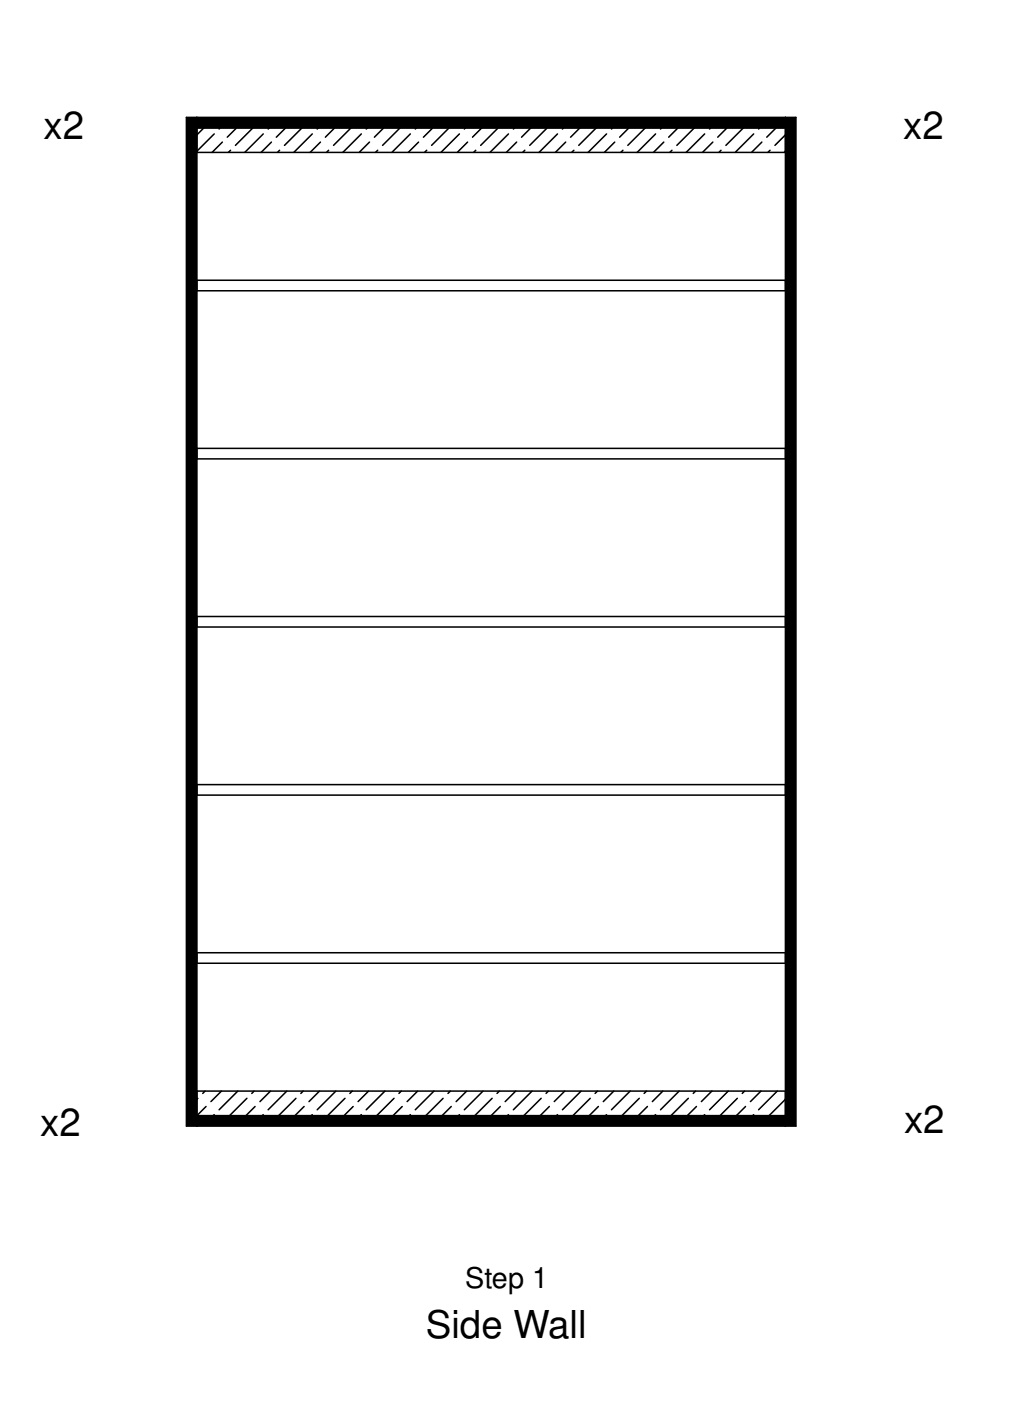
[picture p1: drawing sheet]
<svg xmlns="http://www.w3.org/2000/svg" width="165mm" height="229mm" viewBox="0 0 165 229" stroke-linecap="round" stroke-linejoin="round" font-family="sans-serif">
<defs><g id="words">
<g font-size="6.3">
<text x="7.1" y="22.7">x2</text>
<text x="147.3" y="22.7">x2</text>
<text x="6.6" y="185.3">x2</text>
<text x="147.5" y="184.9">x2</text>
<text x="69.5" y="218.4">Side Wall</text>
</g>
<text font-size="4.7" x="75.9" y="210.1">Step 1</text>
</g></defs>
<g fill="#000">
<path d="M32.1 19.2h96v1.7h-96z" fill-rule="evenodd"/>
<path d="M30.4 19.2h1.7v164.5h-1.7z" fill-rule="evenodd"/>
<path d="M32.1 182h96v1.7h-96z" fill-rule="evenodd"/>
<path d="M128.1 19.2h1.8v164.5h-1.8z" fill-rule="evenodd"/>
</g>
<g fill="none" stroke="#000" stroke-width=".25">
<path d="M30.4 19.2h99.5v164.5h-99.5zM32.1 19.2v164.5M128.1 19.2v164.5M32.1 24.9h96M32.1 20.9h96M33.3 20.9l-1.2 1.1M34.9 21.9l-2.8 2.8M35.9 20.9l-.2 .2M36.3 23.2l-1.7 1.7M37.6 24.5l-.3 .4M38.6 20.9l-1.5 1.5M41.3 20.9l-2.9 2.8"/>
<path d="M42.9 21.9l-3 3M43.9 20.9l-.2 .2M44.3 23.2l-1.7 1.7M45.6 24.5l-.3 .4M46.6 20.9l-1.5 1.5M49.3 20.9l-2.9 2.8M50.9 21.9l-3 3M51.9 20.9l-.2 .2M52.3 23.2l-1.7 1.7M53.6 24.5l-.3 .4M54.6 20.9l-1.5 1.5M57.3 20.9l-2.9 2.8"/>
<path d="M58.9 21.9l-3 3M59.9 20.9l-.2 .2M60.3 23.2l-1.7 1.7M61.6 24.5l-.3 .4M62.6 20.9l-1.5 1.5M65.3 20.9l-2.9 2.8M66.9 21.9l-3 3M67.9 20.9l-.2 .2M68.3 23.2l-1.7 1.7M69.6 24.5l-.3 .4M70.6 20.9l-1.5 1.5M73.3 20.9l-2.9 2.8"/>
<path d="M75 21.9l-3.1 3M75.9 20.9l-.1 .2M76.3 23.2l-1.7 1.7M77.6 24.5l-.3 .4M78.6 20.9l-1.5 1.5M81.3 20.9l-2.9 2.8M83 21.9l-3.1 3M83.9 20.9l-.1 .2M84.3 23.2l-1.7 1.7M85.6 24.5l-.3 .4M86.6 20.9l-1.5 1.5M89.3 20.9l-2.9 2.8"/>
<path d="M91 21.9l-3.1 3M91.9 20.9l-.1 .2M92.3 23.2l-1.7 1.7M93.6 24.5l-.3 .4M94.6 20.9l-1.5 1.5M97.3 20.9l-2.9 2.8M99 21.9l-3.1 3M99.9 20.9l-.1 .2M100.3 23.2l-1.7 1.7M101.6 24.5l-.3 .4M102.6 20.9l-1.5 1.5M105.3 20.9l-2.9 2.8"/>
<path d="M107 21.9l-3.1 3M107.9 20.9l-.1 .2M108.3 23.2l-1.7 1.7M109.6 24.5l-.3 .4M110.6 20.9l-1.5 1.5M113.3 20.9l-2.9 2.8M115 21.9l-3.1 3M115.9 20.9l-.1 .2M116.3 23.2l-1.7 1.7M117.6 24.5l-.3 .4M118.6 20.9l-1.5 1.5M121.3 20.9l-2.9 2.8"/>
<path d="M123 21.9l-3.1 3M123.9 20.9l-.1 .2M124.3 23.2l-1.7 1.7M125.6 24.5l-.3 .4M126.6 20.9l-1.5 1.5M128.1 24.7l-.2 .2M128.1 22l-1.7 1.7M32.1 45.7h96M32.1 47.4h96M32.1 73.2h96M32.1 74.9h96M32.1 100.6h96"/>
<path d="M32.1 102.3h96M32.1 128h96M32.1 129.7h96M32.1 155.5h96M32.1 157.2h96M32.1 178h96M32.3 179.2l-.2 .2M33.5 178l-.4 .4M36.1 178l-1.7 1.7M38.8 178l-3.1 3.1M40.3 179.2l-2.8 2.8M41.5 178l-.4 .4"/>
<path d="M44.1 178l-1.7 1.7M46.8 178l-3.1 3.1M48.3 179.2l-2.8 2.8M49.5 178l-.4 .4M52.1 178l-1.7 1.7M54.8 178l-3.1 3.1M56.3 179.2l-2.8 2.8M57.5 178l-.4 .4M60.1 178l-1.7 1.7M62.8 178l-3.1 3.1M64.3 179.2l-2.8 2.8M65.5 178l-.4 .4"/>
<path d="M68.1 178l-1.7 1.7M70.8 178l-3.1 3.1M72.3 179.2l-2.8 2.8M73.5 178l-.4 .4M76.1 178l-1.7 1.7M78.8 178l-3 3.1M80.3 179.2l-2.8 2.8M81.5 178l-.4 .4M84.1 178l-1.7 1.7M86.8 178l-3 3.1M88.3 179.2l-2.8 2.8M89.5 178l-.4 .4"/>
<path d="M92.1 178l-1.7 1.7M94.8 178l-3 3.1M96.3 179.2l-2.8 2.8M97.5 178l-.4 .4M100.1 178l-1.7 1.7M102.8 178l-3 3.1M104.3 179.2l-2.8 2.8M105.5 178l-.4 .4M108.1 178l-1.7 1.7M110.8 178l-3 3.1M112.3 179.2l-2.8 2.8M113.5 178l-.4 .4"/>
<path d="M116.1 178l-1.7 1.7M118.8 178l-3 3.1M120.3 179.2l-2.8 2.8M121.5 178l-.4 .4M124.1 178l-1.7 1.7M126.8 178l-3 3.1M128.1 179.4l-2.6 2.6M33.6 180.5l-1.5 1.5h96M34.9 181.9l-.1 .1M41.6 180.5l-1.5 1.5M42.9 181.9l-.1 .1M49.6 180.5l-1.5 1.5"/>
<path d="M50.9 181.9l-.1 .1M57.6 180.5l-1.5 1.5M58.9 181.9l-.1 .1M65.6 180.5l-1.5 1.5M66.9 181.9l-.1 .1M73.6 180.5l-1.5 1.5M75 181.9l-.2 .1M81.6 180.5l-1.5 1.5M83 181.9l-.2 .1M89.6 180.5l-1.5 1.5M91 181.9l-.2 .1M97.6 180.5l-1.5 1.5"/>
<path d="M99 181.9l-.2 .1M105.6 180.5l-1.5 1.5M107 181.9l-.2 .1M113.6 180.5l-1.5 1.5M115 181.9l-.2 .1M121.6 180.5l-1.5 1.5M123 181.9l-.2 .1"/>
</g>
<use href="#words"/>
</svg>
